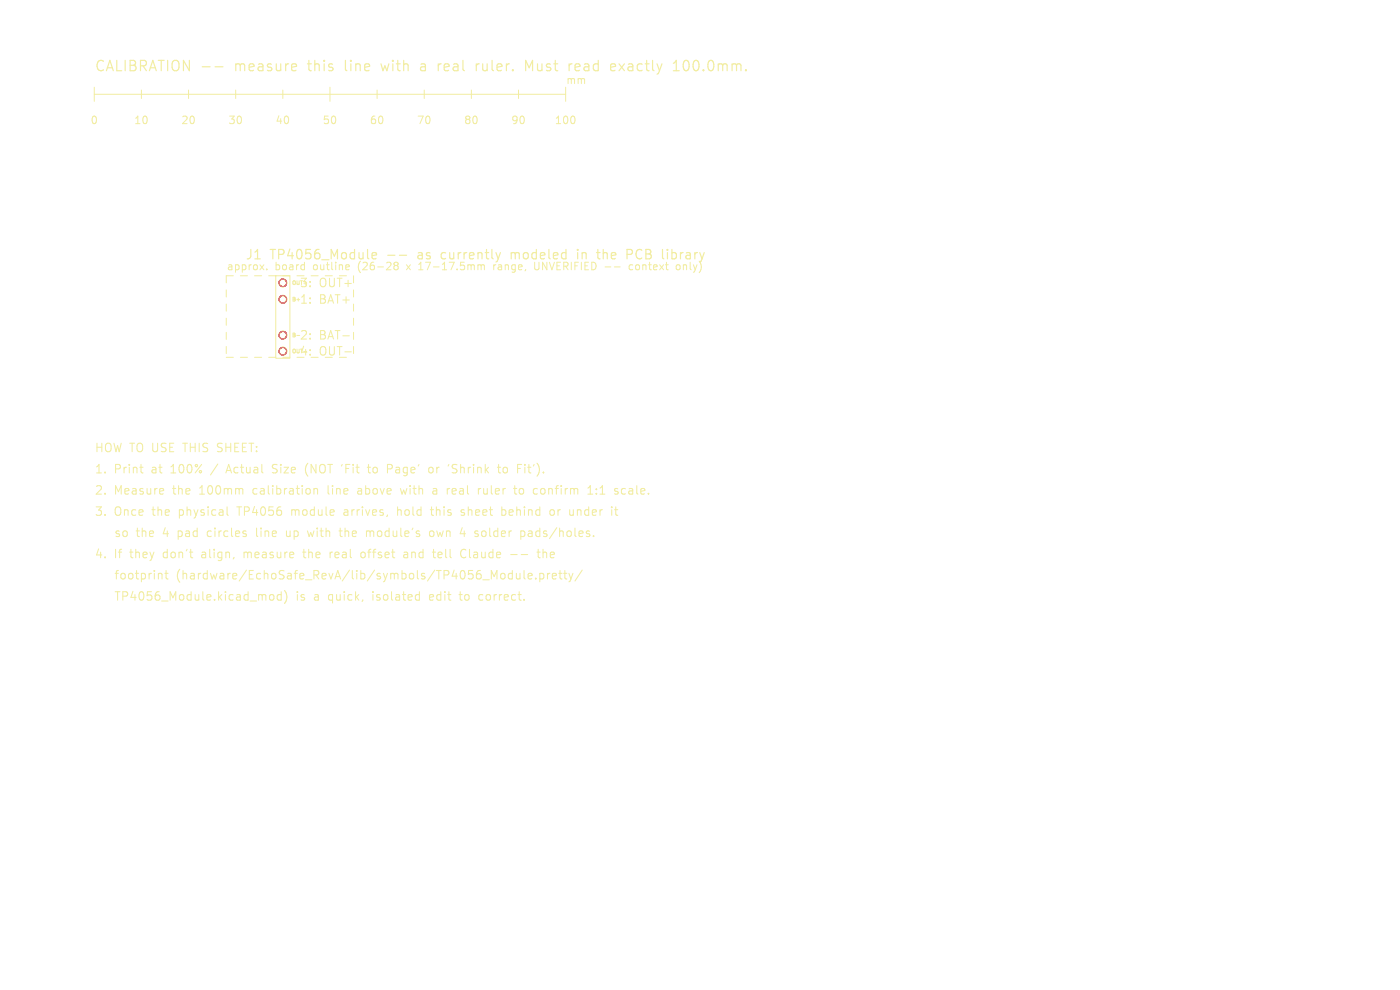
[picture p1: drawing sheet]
<svg xmlns="http://www.w3.org/2000/svg" width="297mm" height="210mm" viewBox="0 0 297 210" stroke-linecap="round" stroke-linejoin="round" font-family="sans-serif">
<defs><g id="words">
<g font-size="3.1" fill="#f2eda1">
<text x="20" y="15.5">CALIBRATION --</text>
<text x="50" y="15.5">measure</text>
<text x="65.8" y="15.5">this</text>
<text x="73.8" y="15.5">line</text>
<text x="81.9" y="15.5">with</text>
<text x="94.5" y="15.5">real</text>
<text x="102.8" y="15.5">ruler.</text>
<text x="113.6" y="15.5">Must</text>
<text x="123.1" y="15.5">read</text>
<text x="132.4" y="15.5">exactly</text>
<text x="146" y="15.5">100.0mm.</text>
</g>
<g font-size="2.8" fill="#f2eda1">
<text x="52" y="55.4">J1</text>
<text x="57.3" y="55.4">TP4056_Module</text>
<text x="82.3" y="55.4">--</text>
<text x="89.1" y="55.4">as</text>
<text x="94.4" y="55.4">currently</text>
<text x="109.6" y="55.4">modeled</text>
<text x="124" y="55.4">in</text>
<text x="128.6" y="55.4">the</text>
<text x="135.2" y="55.4">PCB</text>
<text x="143.1" y="55.4">library</text>
</g>
<g font-size="2.5" fill="#f2eda1">
<text x="63.5" y="64.7">1:</text>
<text x="63.5" y="61.2">3:</text>
<text x="67.7" y="64.7">BAT+</text>
<text x="67.7" y="61.2">OUT+</text>
<text x="63.5" y="72.3">2:</text>
<text x="63.5" y="75.7">4:</text>
<text x="67.7" y="72.3">BAT-</text>
<text x="67.7" y="75.7">OUT-</text>
<text x="20" y="96.2">HOW TO USE THIS</text>
<text x="20" y="100.7">1.</text>
<text x="24.2" y="100.7">Print</text>
<text x="32.3" y="100.7">at</text>
<text x="36.7" y="100.7">100%</text>
<text x="45.5" y="100.7">/</text>
<text x="46.8" y="96.2">SHEET:</text>
<text x="49.1" y="100.7">Actual</text>
<text x="59.1" y="100.7">Size</text>
<text x="66.3" y="100.7">(NOT</text>
<text x="74.3" y="100.7">'Fit</text>
<text x="80.3" y="100.7">to</text>
<text x="84.6" y="100.7">Page'</text>
<text x="93.8" y="100.7">or</text>
<text x="98.2" y="100.7">'Shrink</text>
<text x="109.1" y="100.7">to</text>
<text x="113.4" y="100.7">Fit').</text>
<text x="20" y="105.2">2.</text>
<text x="24.2" y="105.2">Measure</text>
<text x="36.9" y="105.2">the</text>
<text x="42.8" y="105.2">100mm</text>
<text x="54.4" y="105.2">calibration</text>
<text x="70.5" y="105.2">line</text>
<text x="77.2" y="105.2">above</text>
<text x="86.6" y="105.2">with</text>
<text x="93.7" y="105.2">a</text>
<text x="97" y="105.2">real</text>
<text x="103.9" y="105.2">ruler</text>
<text x="111.9" y="105.2">to</text>
<text x="116.3" y="105.2">confirm</text>
<text x="128.1" y="105.2">1:1</text>
<text x="134.1" y="105.2">scale.</text>
<text x="20" y="109.7">3.</text>
<text x="24.2" y="109.7">Once</text>
<text x="32.5" y="109.7">the</text>
<text x="38.4" y="109.7">physical</text>
<text x="51.1" y="109.7">TP4056</text>
<text x="62.8" y="109.7">module</text>
<text x="74.3" y="109.7">arrives,</text>
<text x="85.9" y="109.7">hold</text>
<text x="93.4" y="109.7">this</text>
<text x="100" y="109.7">sheet</text>
<text x="108.9" y="109.7">behind</text>
<text x="119.5" y="109.7">or</text>
<text x="123.9" y="109.7">under</text>
<text x="20" y="118.7">4.</text>
<text x="24.2" y="118.7">If</text>
<text x="25" y="114.2">so</text>
<text x="27.8" y="118.7">they</text>
<text x="29.8" y="114.2">the</text>
<text x="35" y="118.7">don't</text>
<text x="35.6" y="114.2">4</text>
<text x="39" y="114.2">pad</text>
<text x="43.5" y="118.7">align,</text>
<text x="45.6" y="114.2">circles</text>
<text x="52.7" y="118.7">measure</text>
<text x="56.3" y="114.2">line</text>
<text x="62.9" y="114.2">up</text>
<text x="65.7" y="118.7">the</text>
<text x="67.8" y="114.2">with</text>
<text x="71.6" y="118.7">real</text>
<text x="74.9" y="114.2">the</text>
<text x="78.5" y="118.7">offset</text>
<text x="80.8" y="114.2">module's</text>
<text x="87.8" y="118.7">and</text>
<text x="94.4" y="118.7">tell</text>
<text x="94.5" y="114.2">own</text>
<text x="100.5" y="118.7">Claude</text>
<text x="101.3" y="114.2">4</text>
<text x="104.7" y="114.2">solder</text>
<text x="114.7" y="114.2">pads/holes.</text>
<text x="117.5" y="118.7">the</text>
<text x="25" y="123.2">footprint</text>
<text x="38.3" y="123.2">(hardware/EchoSafe_RevA/lib/symbols/TP4056_Module.pretty/</text>
<text x="25" y="127.7">TP4056_Module.kicad_mod)</text>
<text x="63.7" y="127.7">is</text>
<text x="67.7" y="127.7">a</text>
<text x="71" y="127.7">quick,</text>
<text x="80.6" y="127.7">isolated</text>
<text x="93" y="127.7">edit</text>
<text x="99.8" y="127.7">to</text>
<text x="104.1" y="127.7">correct.</text>
</g>
<g font-size="2.2" fill="#f2eda1">
<text x="120" y="18.1">mm</text>
<text x="19.1" y="26.6">0</text>
<text x="28.3" y="26.6">10</text>
<text x="38.3" y="26.6">20</text>
<text x="48.3" y="26.6">30</text>
<text x="58.3" y="26.6">40</text>
<text x="68.3" y="26.6">50</text>
<text x="78.3" y="26.6">60</text>
<text x="88.3" y="26.6">70</text>
<text x="98.3" y="26.6">80</text>
<text x="108.3" y="26.6">90</text>
<text x="117.6" y="26.6">100</text>
<text x="48" y="57.6">approx.</text>
<text x="58.3" y="57.6">board</text>
<text x="66.6" y="57.6">outline</text>
<text x="76.3" y="57.6">(26-28</text>
<text x="89.8" y="57.6">17-17.5mm</text>
<text x="105.9" y="57.6">range,</text>
<text x="114.9" y="57.6">UNVERIFIED</text>
<text x="135.5" y="57.6">context</text>
<text x="145.8" y="57.6">only)</text>
</g>
<g font-size="1.1" fill="#f2eda1">
<text x="61.9" y="64.1">B+</text>
<text x="61.9" y="60.6">OUT+</text>
<text x="61.9" y="71.7">B-</text>
<text x="61.9" y="75.1">OUT-</text>
</g>
</g></defs>
<g fill="#c83434" stroke="#c83434" stroke-width=".21">
<circle cx="60" cy="63.5" r=".85"/>
<circle cx="60" cy="71.1" r=".85"/>
<circle cx="60" cy="60" r=".85"/>
<circle cx="60" cy="74.5" r=".85"/>
</g>
<g fill="#fff" stroke="#fff" stroke-width=".21">
<circle cx="60" cy="63.5" r=".5"/>
<circle cx="60" cy="71.1" r=".5"/>
<circle cx="60" cy="60" r=".5"/>
<circle cx="60" cy="74.5" r=".5"/>
</g>
<g fill="none" stroke="#f2eda1" stroke-width=".21">
<path d="M20 20h100M20 18.5v3M30 19.1v1.8M40 19.1v1.8M50 19.1v1.8M60 19.1v1.8M70 18.5v3M80 19.1v1.8M90 19.1v1.8M100 19.1v1.8M110 19.1v1.8M120 18.5v3"/>
<path d="M48 58.5v1.5M56.6 57.1v.1M57 58.5h1.5M58.5 58.5h3v17.5h-3zM60 58.5h1.5M63 58.5h1.5M66 58.5h1.5M69 58.5h1.5M72 58.5h1.5M74 57.2h-.4M74.1 56.5l-.7 .2M75 58.5v1.5"/>
<path d="M83.9 56.3l-.3 .3v.3l.3 .3h.4l.2-.3v-.3l-.3-.3M83.9 55.6l-.3 .3 .3 .4M83.9 56.3h.3M84.2 55.6l.3 .3-.3 .4M86.2 56.2l.9 1M87.1 56.2l-.9 1M88.8 57.2h.9M102.1 56.4v.8M102.8 56.4v.8M104.7 56.2v1M113.4 55.6l.1 1.5 .5 .1 .3-.3M128.4 56.6h1.2"/>
<path d="M130.3 56.6h1.3M134.2 56.2h-.4l-.3 .3 .1 .7h.6M134.9 56.3v.8M143.4 56.9l.4 .3h.3l.2-.3M145 56.2v1M48 61.5v1.5M48 64.5v1.5M48 67.5v1.5M48 70.5v1.5M48 73.5v1.5M48 75.8h1.5M51 75.8h1.5"/>
<path d="M54 75.8h1.5M57 75.8h1.5M60 75.8h1.5M66 75.8h1.5M75 61.5v1.5M75 64.5v1.5M75 67.5v1.5M75 70.5v1.5M75 73.5v1.5"/>
</g>
<g fill="none" stroke="#f2eda1" stroke-width=".22">
<path d="M29.7 99.1h.6M48.1 99.8h.8M48.5 98.5l-.6 1.8M58.5 98.5h-.4l-.3 .4 .1 .4 .6 .2M65.3 98.3a2.06 2.06 0 0 0 0 2.7M73.4 99.4h.6M74.2 98.5h-.8v1.8M77.9 99.1h.7M79.5 99.1l-.4 .4v.5l.4 .3M83.1 98.7v.6M84 99.7v.5M91.5 99.1l.4 .4v.5l-.4 .3"/>
<path d="M92.7 99.1v1.2M93 99.1l-.3 .4M96.7 98.5l.2 .1M96.9 99.6v.5M106.9 99.2l.4-.1 .4 .4v.5l-.4 .3-.4-.1-.2-.2v-.5zM111.9 99.1h.7M112.2 98.5v1.6l.4 .2M28.9 112.6h.7M30.2 100.3h.1M35.1 111.9l-.5 1.3h1.1M37.8 113.7l.5 .1M38.3 112.6l-.5 .1"/>
<path d="M44.8 112.7l-.5-.1-.3 .4v.5l.1 .2h.7M48.2 107.5v1.6l.2 .2M50.2 107.5h1.1M51.8 117.1v1.2M52 117.1l-.2 .2M54.4 112v1.6l.3 .2M55.4 112v.2M55.4 112.6v1.2M57.8 100.2l.7 .1M61.5 113.6l-.2 .2-.4-.1M61.5 112.6v1.2M61.9 108.1v1.2"/>
<path d="M62.1 108.1l-.2 .2M64.2 117.1h.7M64.5 116.5v1.6l.4 .2M66.6 112.6l-.3 1.2M66.6 103.6v1.2M66.6 103.8l.3-.2 .4 .1 .1 1.1M69.6 103v1.6l.3 .2M70 117.1v1.2M70.5 117.1l-.3 .1-.2 .3M73.2 112.8l.3-.2 .4 .1 .1 1.1M73.2 112v1.8M73.5 108.1l-.5 .1"/>
<path d="M73.6 108.6h-.4a.35 .35 0 0 0-.3 .4 .35 .35 0 0 0 .3 .3h.4M76.5 103.6l-.6 .1M76.5 104.1h-.4a.35 .35 0 0 0-.3 .4 .35 .35 0 0 0 .3 .3h.4M76.6 117.3l.3-.2 .5 .2 .1 .7-.2 .2-.4 .1-.3-.2zM78.4 100.3h.2M79 112.6l.3 .3v.9M84.3 108.3l.3-.2 .4 .1 .1 1.1M84.3 107.5v1.8M84.9 103.6l.4 1.2 .3-.8 .4 .8M85.7 117.2h.7l.1 1.1M86.5 117.5l-.6 .1a.35 .35 0 0 0-.3 .4 .35 .35 0 0 0 .3 .3l.6-.1M91.3 108.1h.7"/>
<path d="M91.5 112.6l.4 .1 .2 .3-.1 .6-.5 .2M91.5 107.5v1.6l.5 .2M91.8 104.6l.3 .2 .6-.1M91.9 103.7h.7l.1 1.1M92.7 112.6l.3 1.2 .3-.8 .4 .8 .3-1.2M92.7 104l-.6 .1-.3 .3M93.7 117.2l-.5-.1-.3 .3 .1 .8h.7M93.8 117.5l-.9 .2M95.9 104.6l.3 .2h.3M96.5 103.6h-.3l-.3 .3M96.8 104l-.9 .2M98.1 116.6l.4-.1 .3 .2"/>
<path d="M98.1 111.9l-.5 1.3M98.1 108.7l.4 .1 .1 .3-.3 .2h-.3M98.1 108.1l.4 .1M98.8 118.1l-.3 .2-.4-.1M99.6 116.5v1.6l.3 .2M101.8 103.6h.2M102.6 103.6l.1 1.1h.6M103.9 112l.1 1.7M106.6 108.1h.4l.3 .4-.1 .6-.6 .2M108.3 108.1l-.3 .3v.7l.3 .2M108.3 117.6h1.4M108.9 108.5l-.9 .2"/>
<path d="M110.6 117.6h1.3M111.1 104l-.4-.4-.4 .1-.2 .3v.5l.2 .2 .4 .1 .4-.3M112.3 112.6l.5 .1 .1 1.1M112.9 113.7l-.6 .1M112.9 113l-.6 .1M113.9 117.1h.7M114 112.6l-.3 .4v.5l.3 .3M114.2 116.5v1.6l.4 .2M114.8 103.8l.2-.2 .5 .2M114.8 104.6l.2 .2 .5-.2M115.2 117.3l.3-.2 .4 .1 .1 1.1M115.2 116.5v1.8"/>
<path d="M117 108.1l.4 .1 .2 .3-.1 .6-.5 .2M118.4 108.1v1.2M118.7 108.1l-.3 .4M122.6 108.2l.4-.1 .3 .3M124.7 104.8h1M125.1 103.3l.1-.3v1.8M126.5 104.6v.2M126.5 103.7v.2M127.3 104.8h1M127.6 103.3l-.3 .2M131.9 104.6l.3 .2 .5-.1M132.7 103.7l-.5-.1-.3 .2"/>
<path d="M35 121.6h.7M35.2 121v1.6l.5 .2M57.5 126.1l.4 .1 .2 .3-.1 .6-.5 .2M59.7 126.2l-.6-.1-.3 .4v.5l.2 .2h.7M59.7 125.5v1.8M60.3 125.3a2.06 2.06 0 0 1 0 2.7M63.1 125.5v.2M66.9 126.6a.35 .35 0 0 0-.2 .4 .35 .35 0 0 0 .2 .3M66.9 126.1l-.1 .1M69.9 127.2l.5 .1M70.4 126.1l-.5 .1M79.1 125.5v.2"/>
<path d="M79.1 126.1v1.2M79.9 127.2l.2 .1M80 126.2v.4M91.1 126.7l.9-.2-.1-.3-.5-.1-.3 .3 .1 .8h.7M97.4 126.1h.7M97.9 127.3h.2M98.9 126.1l-.3 .4v.5l.3 .3M103.5 126.1l-.4 .4v.5l.4 .3M109.5 121.6l.1 1.1 .5 .1 .2-.2M110.3 121.6v1.2M111.2 121v1.6l.2 .2M112 122.2l.9-.2-.1-.3-.5-.1-.3 .3 .1 .8h.7"/>
<path d="M113.7 122.6v.2M114.5 121.7l.5-.1 .4 .4v.5l-.2 .2h-.7M114.5 121.6v1.8M116.1 121.6v1.2M116.7 121.6l-.4 .1-.2 .3M117.2 122.2l.8-.2-.1-.3-.5-.1-.2 .3 .1 .8h.6M118.5 121.6h.7M118.8 121v1.6l.4 .2M119.6 121.6h.7M119.8 121v1.6l.5 .2M120.7 121.6l.4 1.2M121.1 122.8l-.2 .4-.2 .2"/>
<path d="M121.5 121.6l-.4 1.2M123.5 120.9l-1.5 2.3"/>
</g>
<g fill="none" stroke="#f2eda1" stroke-width=".25">
<path d="M45.6 14.2h1.7M62.8 13.6l.1 .5-1 .2M80.8 13.5l.4 1.5M89.3 13.6h.8l.2 1.4M90.3 14.1l-.8 .1a.43 .43 0 0 0-.3 .4 .43 .43 0 0 0 .3 .4l.8-.1M93 13.5v1.5M93.6 13.5l-.4 .1-.2 .4M101 13.5v1.5M101.7 13.5l-.4 .1-.3 .4M113 12.8l-.7 1.6-.8-1.6v2.2M121.2 13.5h.2M122.7 13.5h-.4l-.3 .4 .1 1 .6 .1"/>
<path d="M123 14.1l-1 .2M129.9 13.5l.6 .1 .1 .5-1.1 .2M130.5 14.9l-.6 .1M131.3 13.5l1.2 1.5M132.5 13.5l-1.2 1.5M142.8 15h1.3M142.8 13.4l.7-.6v2.2M145.3 12.9l-.2 .1a1.71 1.71 0 0 0 .2 1.9M78.9 54.2l1-.1-.1-.4-.6-.1-.3 .3 .1 .9h.8M84.7 54.2h1.6M106.2 53.6l-.5 1.3M108.5 53.6v1.3"/>
<path d="M109 53.6l-.5 .2M122.5 52.9v.2M122.5 53.6v1.3M126.5 53.6h.8M126.9 54.8l.4 .1M133 52.9h.8l.4 .4-.2 .6-1 .1"/>
</g>
<use href="#words"/>
</svg>
